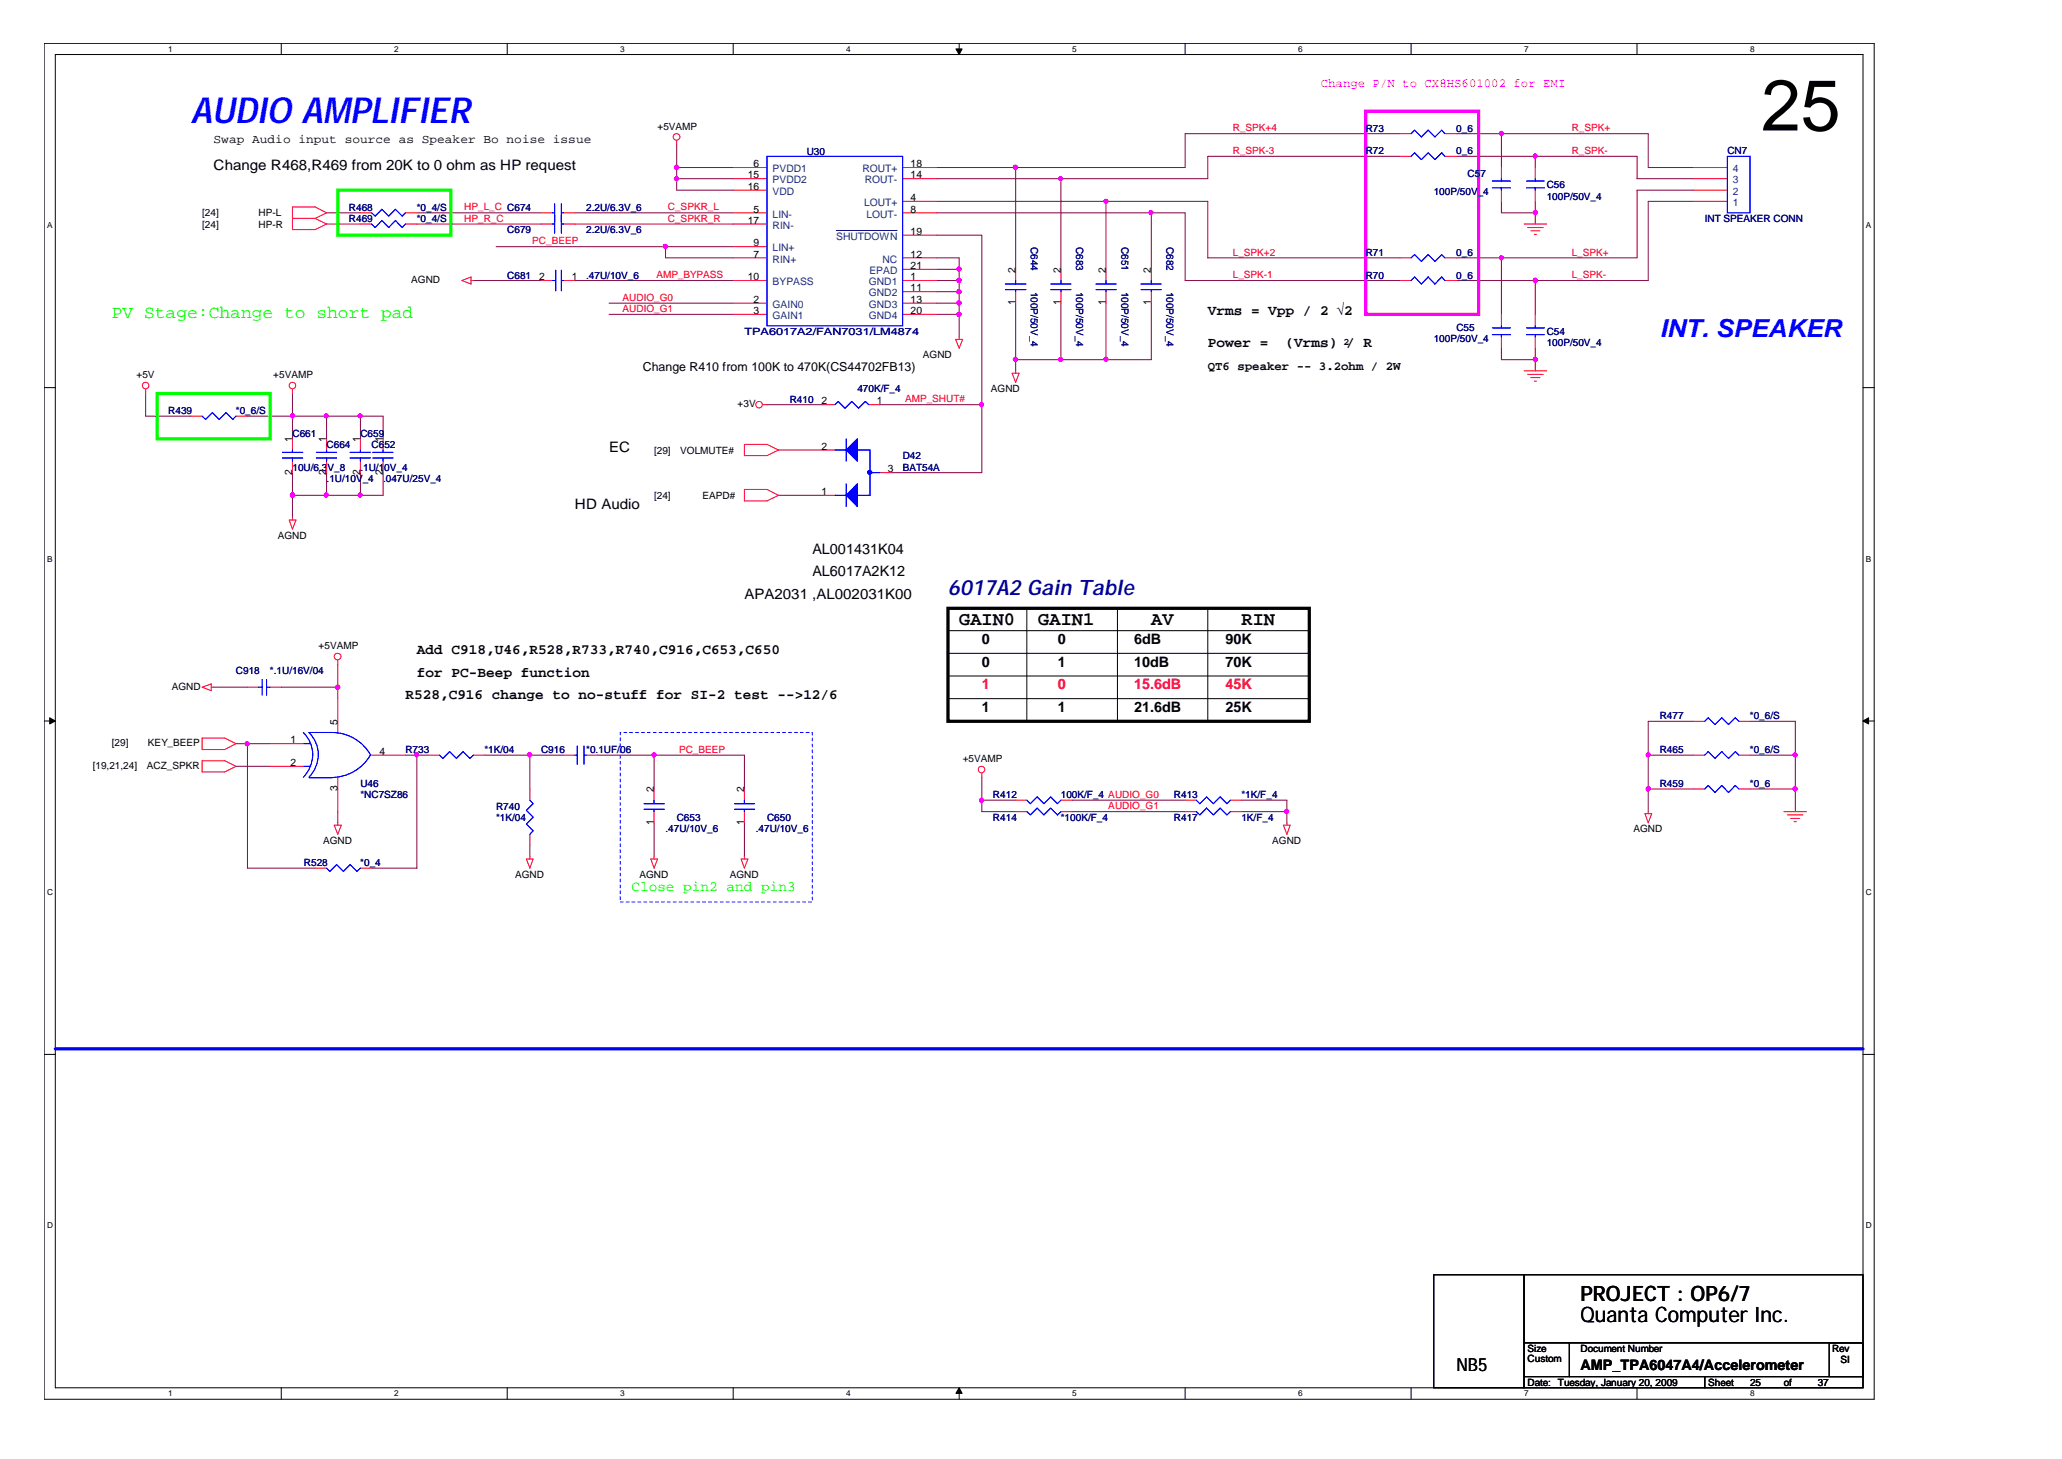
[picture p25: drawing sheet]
<svg xmlns="http://www.w3.org/2000/svg" width="297mm" height="210mm" viewBox="0 0 297 210" stroke-linecap="round" stroke-linejoin="round" font-family="sans-serif">
<defs><g id="words">
<text font-size="10.4" x="253.4" y="18.8">25</text>
<text font-size="5.2" fill="#00f" x="27.5" y="17.8">AUDIO AMPLIFIER</text>
<text font-size="3.6" fill="#00f" x="238.8" y="48.5">INT. SPEAKER</text>
<text font-size="3" fill="#0000a0" x="136.4" y="85.6">6017A2 Gain Table</text>
<g font-size="3">
<text x="227.4" y="190.2">Quanta Computer Inc.</text>
<text x="227.4" y="187.2">PROJECT : OP6/7</text>
</g>
<g font-size="2.8">
<text x="138" y="89.8">GAIN0</text>
<text x="149.4" y="89.8">GAIN1</text>
<text x="165.7" y="89.8">AV</text>
<text x="178.6" y="89.8">RIN</text>
</g>
<text font-size="2.6" fill="#0f0" x="16.1" y="45.7">PV Stage:Change to short pad</text>
<text font-size="2.6" x="209.5" y="197.3">NB5</text>
<g font-size="2.1">
<text x="30.7" y="24.4">Change R468,R469 from 20K to 0 ohm as HP request</text>
<text x="173.8" y="45.3">Vrms = Vpp / 2 √2</text>
<text x="173.8" y="50">Power =</text>
<text x="185" y="50">(Vrms) / R</text>
<text x="87.6" y="65">EC</text>
<text x="82.7" y="73.2">HD Audio</text>
<text x="116.9" y="79.6">AL001431K04</text>
<text x="116.9" y="82.9">AL6017A2K12</text>
<text x="107.1" y="86.2">APA2031 ,AL002031K00</text>
<text x="60" y="94.1">Add C918,U46,R528,R733,R740,C916,C653,C650</text>
<text x="141.3" y="92.6">0</text>
<text x="141.3" y="95.9">0</text>
<text x="152.2" y="92.6">0</text>
<text x="152.2" y="95.9">1</text>
<text x="163.2" y="92.6">6dB</text>
<text x="163.2" y="95.9">10dB</text>
<text x="176.3" y="92.6">90K</text>
<text x="176.3" y="95.9">70K</text>
<text x="58.3" y="100.6">R528,C916 change to no-stuff for SI-2 test --&gt;12/6</text>
<text x="60" y="97.3">for PC-Beep function</text>
<text x="141.3" y="102.4">1</text>
<text x="152.2" y="102.4">1</text>
<text x="163.2" y="102.4">21.6dB</text>
<text x="176.3" y="102.4">25K</text>
<text x="227.4" y="197">AMP_TPA6047A4/Accelerometer</text>
</g>
<g font-size="2.1" fill="#f00">
<text x="141.3" y="99.2">1</text>
<text x="152.2" y="99.2">0</text>
<text x="163.2" y="99.2">15.6dB</text>
<text x="176.3" y="99.2">45K</text>
</g>
<text font-size="2.1" fill="#0f0" x="90.8" y="128.1">Close pin2 and pin3</text>
<text font-size="1.8" fill="#f0f" x="190" y="12.5">Change P/N to CX8HS601002 for EMI</text>
<g font-size="1.8">
<text x="30.7" y="20.6">Swap Audio input source as Speaker Bo noise issue</text>
<text x="92.5" y="53.4">Change R410 from 100K to 470K(CS44702FB13)</text>
<text x="173.8" y="53.3">QT6 speaker -- 3.2ohm / 2W</text>
</g>
<g font-size="1.5">
<text x="107.6" y="25.7">15</text>
<text x="107.6" y="27.3">16</text>
<text x="108.4" y="24.1">6</text>
<text x="131" y="24.1">18</text>
<text x="131" y="25.7">14</text>
<text x="131" y="28.9">4</text>
<text x="107.6" y="32.2">17</text>
<text x="108.4" y="30.6">5</text>
<text x="108.4" y="35.4">9</text>
<text x="131" y="33.8">19</text>
<text x="131" y="30.6">8</text>
<text x="77.6" y="40.3">2</text>
<text x="82.3" y="40.3">1</text>
<text x="107.6" y="40.3">10</text>
<text x="108.4" y="37.1">7</text>
<text x="131" y="41.9">11</text>
<text x="131" y="40.3">1</text>
<text x="131" y="37.1">12</text>
<text x="131" y="38.7">21</text>
<text x="146.1" y="39.2" transform="rotate(-90 146.1 39.2)">2</text>
<text x="152.6" y="39.2" transform="rotate(-90 152.6 39.2)">2</text>
<text x="159.1" y="39.2" transform="rotate(-90 159.1 39.2)">2</text>
<text x="165.6" y="39.2" transform="rotate(-90 165.6 39.2)">2</text>
<text x="108.4" y="43.6">2</text>
<text x="108.4" y="45.2">3</text>
<text x="131" y="45.2">20</text>
<text x="131" y="43.6">13</text>
<text x="146.1" y="43.9" transform="rotate(-90 146.1 43.9)">1</text>
<text x="152.6" y="43.9" transform="rotate(-90 152.6 43.9)">1</text>
<text x="159.1" y="43.9" transform="rotate(-90 159.1 43.9)">1</text>
<text x="165.6" y="43.9" transform="rotate(-90 165.6 43.9)">1</text>
<text x="118.2" y="58.2">2</text>
<text x="126.2" y="58.2">1</text>
<text x="42" y="63.6" transform="rotate(-90 42 63.6)">1</text>
<text x="46.9" y="63.6" transform="rotate(-90 46.9 63.6)">1</text>
<text x="51.8" y="63.6" transform="rotate(-90 51.8 63.6)">1</text>
<text x="55.1" y="63.6" transform="rotate(-90 55.1 63.6)">1</text>
<text x="118.2" y="64.7">2</text>
<text x="42" y="68.3" transform="rotate(-90 42 68.3)">2</text>
<text x="46.9" y="68.3" transform="rotate(-90 46.9 68.3)">2</text>
<text x="51.8" y="68.3" transform="rotate(-90 51.8 68.3)">2</text>
<text x="55.1" y="68.3" transform="rotate(-90 55.1 68.3)">2</text>
<text x="118.2" y="71.2">1</text>
<text x="127.8" y="68">3</text>
<text x="41.8" y="106.9">1</text>
<text x="48.6" y="104.2" transform="rotate(-90 48.6 104.2)">5</text>
<text x="41.8" y="110.2">2</text>
<text x="48.6" y="113.8" transform="rotate(-90 48.6 113.8)">3</text>
<text x="54.6" y="108.6">4</text>
<text x="94.1" y="114" transform="rotate(-90 94.1 114)">2</text>
<text x="107.1" y="114" transform="rotate(-90 107.1 114)">2</text>
<text x="94.1" y="118.7" transform="rotate(-90 94.1 118.7)">1</text>
<text x="107.1" y="118.7" transform="rotate(-90 107.1 118.7)">1</text>
</g>
<g font-size="1.5" fill="#004080">
<text x="111.2" y="26.4">PVDD2</text>
<text x="111.2" y="28">VDD</text>
<text x="111.2" y="24.8">PVDD1</text>
<text x="124.1" y="24.8">ROUT+</text>
<text x="124.3" y="29.6">LOUT+</text>
<text x="124.4" y="26.4">ROUT-</text>
<text x="249.3" y="29.6">1</text>
<text x="249.3" y="28">2</text>
<text x="249.3" y="26.4">3</text>
<text x="249.3" y="24.8">4</text>
<text x="111.2" y="31.3">LIN-</text>
<text x="111.2" y="32.9">RIN-</text>
<text x="120.3" y="34.5">SHUTDOWN</text>
<text x="124.7" y="31.3">LOUT-</text>
<text x="111.2" y="37.8">RIN+</text>
<text x="111.2" y="36.2">LIN+</text>
<text x="111.2" y="41">BYPASS</text>
<text x="125" y="41">GND1</text>
<text x="125.1" y="39.4">EPAD</text>
<text x="127" y="37.8">NC</text>
<text x="111.2" y="44.3">GAIN0</text>
<text x="111.2" y="45.9">GAIN1</text>
<text x="125" y="42.6">GND2</text>
<text x="125" y="45.9">GND4</text>
<text x="125" y="44.3">GND3</text>
</g>
<g font-size="1.4">
<text x="94.6" y="18.6">+5VAMP</text>
<text x="29.1" y="31.1">[24]</text>
<text x="29.1" y="32.8">[24]</text>
<text x="37.2" y="31.1">HP-L</text>
<text x="37.2" y="32.8">HP-R</text>
<text x="59.2" y="40.7">AGND</text>
<text x="132.8" y="51.4">AGND</text>
<text x="193.3" y="49.6">2</text>
<text x="19.6" y="54.4">+5V</text>
<text x="39.3" y="54.4">+5VAMP</text>
<text x="106.1" y="58.6">+3V</text>
<text x="142.6" y="56.4">AGND</text>
<text x="94.1" y="65.3">[29]</text>
<text x="97.9" y="65.3">VOLMUTE#</text>
<text x="94.1" y="71.8">[24]</text>
<text x="101.1" y="71.8">EAPD#</text>
<text x="40" y="77.5">AGND</text>
<text x="45.8" y="93.4">+5VAMP</text>
<text x="24.7" y="99.2">AGND</text>
<text x="16.1" y="107.4">[29]</text>
<text x="21.3" y="107.4">KEY_BEEP</text>
<text x="13.3" y="110.6">[19,21,24]</text>
<text x="21.1" y="110.6">ACZ_SPKR</text>
<text x="138.5" y="109.7">+5VAMP</text>
<text x="235" y="119.7">AGND</text>
<text x="46.5" y="121.4">AGND</text>
<text x="183" y="121.4">AGND</text>
<text x="74.1" y="126.3">AGND</text>
<text x="92" y="126.3">AGND</text>
<text x="105" y="126.3">AGND</text>
<text x="219.8" y="194.5">Size</text>
<text x="219.8" y="196">Custom</text>
<text x="227.4" y="194.5">Document Number</text>
<text x="263.6" y="194.5">Rev</text>
<text x="264.8" y="196.1">SI</text>
<text x="219.8" y="199.4">Date: Tuesday, January 20, 2009</text>
<text x="245.8" y="199.4">Sheet</text>
<text x="251.8" y="199.4">25</text>
<text x="256.7" y="199.4">of</text>
<text x="261.5" y="199.4">37</text>
</g>
<g font-size="1.4" fill="#000080">
<text x="116.1" y="22.4">U30</text>
<text x="196.5" y="22.2">R72</text>
<text x="196.5" y="18.9">R73</text>
<text x="209.5" y="22.2">0_6</text>
<text x="209.5" y="18.9">0_6</text>
<text x="248.5" y="22.2">CN7</text>
<text x="206.3" y="28">100P/50V_4</text>
<text x="211.2" y="25.5">C57</text>
<text x="222.5" y="27.1">C56</text>
<text x="222.5" y="28.7">100P/50V_4</text>
<text x="50.2" y="32">R469</text>
<text x="50.2" y="30.3">R468</text>
<text x="60" y="32">*0_4/S</text>
<text x="60" y="30.3">*0_4/S</text>
<text x="73" y="33.6">C679</text>
<text x="84.3" y="33.6">2.2U/6.3V_6</text>
<text x="84.3" y="30.3">2.2U/6.3V_6</text>
<text x="148.3" y="35.5" transform="rotate(90 148.3 35.5)">C644</text>
<text x="154.9" y="35.5" transform="rotate(90 154.9 35.5)">C683</text>
<text x="161.4" y="35.5" transform="rotate(90 161.4 35.5)">C651</text>
<text x="167.9" y="35.5" transform="rotate(90 167.9 35.5)">C682</text>
<text x="245.3" y="32">INT SPEAKER CONN</text>
<text x="73" y="40.1">C681</text>
<text x="84.3" y="40.1">.47U/10V_6</text>
<text x="148.3" y="42" transform="rotate(90 148.3 42)">100P/50V_4</text>
<text x="154.9" y="42" transform="rotate(90 154.9 42)">100P/50V_4</text>
<text x="161.4" y="42" transform="rotate(90 161.4 42)">100P/50V_4</text>
<text x="167.9" y="42" transform="rotate(90 167.9 42)">100P/50V_4</text>
<text x="196.5" y="40.1">R70</text>
<text x="196.5" y="36.8">R71</text>
<text x="209.5" y="40.1">0_6</text>
<text x="209.5" y="36.8">0_6</text>
<text x="209.5" y="47.6">C55</text>
<text x="107.1" y="48.2">TPA6017A2/FAN7031/LM4874</text>
<text x="206.3" y="49.2">100P/50V_4</text>
<text x="222.5" y="48.2">C54</text>
<text x="222.5" y="49.8">100P/50V_4</text>
<text x="24.2" y="59.6">R439</text>
<text x="33.9" y="59.6">*0_6/S</text>
<text x="113.6" y="58">R410</text>
<text x="123.4" y="56.4">470K/F_4</text>
<text x="42.1" y="62.8">C661</text>
<text x="47" y="64.5">C664</text>
<text x="51.9" y="62.8">C659</text>
<text x="53.5" y="64.5">C652</text>
<text x="42.1" y="67.7">10U/6.3V_8</text>
<text x="47" y="69.4">.1U/10V_4</text>
<text x="51.9" y="67.7">.1U/10V_4</text>
<text x="55.1" y="69.4">.047U/25V_4</text>
<text x="129.9" y="66.1">D42</text>
<text x="129.9" y="67.7">BAT54A</text>
<text x="34" y="97">C918</text>
<text x="38.8" y="97">*.1U/16V/04</text>
<text x="238.8" y="103.5">R477</text>
<text x="251.8" y="103.5">*0_6/S</text>
<text x="51.9" y="113.3">U46</text>
<text x="58.3" y="108.3">R733</text>
<text x="69.7" y="108.3">*1K/04</text>
<text x="77.9" y="108.3">C916</text>
<text x="84.3" y="108.3">*0.1UF/06</text>
<text x="238.8" y="113.3">R459</text>
<text x="238.8" y="108.3">R465</text>
<text x="251.8" y="113.3">*0_6</text>
<text x="251.8" y="108.3">*0_6/S</text>
<text x="51.9" y="114.9">*NC7SZ86</text>
<text x="71.4" y="116.5">R740</text>
<text x="71.4" y="118.1">*1K/04</text>
<text x="95.8" y="119.7">.47U/10V_6</text>
<text x="97.4" y="118.1">C653</text>
<text x="108.8" y="119.7">.47U/10V_6</text>
<text x="110.4" y="118.1">C650</text>
<text x="142.9" y="118.1">R414</text>
<text x="142.9" y="114.9">R412</text>
<text x="152.6" y="118.1">*100K/F_4</text>
<text x="152.6" y="114.9">100K/F_4 AUDIO_G0</text>
<text x="168.9" y="114.9">R413</text>
<text x="168.9" y="118.1">R417</text>
<text x="178.6" y="114.9">*1K/F_4</text>
<text x="178.6" y="118.1">1K/F_4</text>
<text x="43.7" y="124.6">R528</text>
<text x="51.8" y="124.6">*0_4</text>
</g>
<g font-size="1.4" fill="#f00">
<text x="177.4" y="18.9">R_SPK+4</text>
<text x="177.4" y="22.2">R_SPK-3</text>
<text x="226.1" y="18.9">R_SPK+</text>
<text x="226.1" y="22.2">R_SPK-</text>
<text x="66.8" y="30.3">HP_L_C C674</text>
<text x="66.8" y="31.9">HP_R_C</text>
<text x="76.6" y="35.2">PC_BEEP</text>
<text x="96.1" y="31.9">C_SPKR_R</text>
<text x="96.1" y="30.3">C_SPKR_L</text>
<text x="94.4" y="40">AMP_BYPASS</text>
<text x="177.4" y="40">L_SPK-1</text>
<text x="177.4" y="36.8">L_SPK+2</text>
<text x="226.1" y="40">L_SPK-</text>
<text x="226.1" y="36.8">L_SPK+</text>
<text x="89.6" y="43.3">AUDIO_G0</text>
<text x="89.6" y="44.9">AUDIO_G1</text>
<text x="130.2" y="57.9">AMP_SHUT#</text>
<text x="97.7" y="108.3">PC_BEEP</text>
<text x="159.5" y="116.4">AUDIO_G1</text>
</g>
<g font-size="1.2">
<text x="24.2" y="7.5">1</text>
<text x="56.7" y="7.5">2</text>
<text x="89.2" y="7.5">3</text>
<text x="121.8" y="7.5">4</text>
<text x="154.3" y="7.5">5</text>
<text x="186.8" y="7.5">6</text>
<text x="219.3" y="7.5">7</text>
<text x="251.8" y="7.5">8</text>
<text x="6.8" y="32.9">A</text>
<text x="268.5" y="32.9">A</text>
<text x="6.8" y="80.8">B</text>
<text x="268.5" y="80.8">B</text>
<text x="6.8" y="128.7">C</text>
<text x="268.5" y="128.7">C</text>
<text x="6.8" y="176.7">D</text>
<text x="268.5" y="176.7">D</text>
<text x="24.2" y="200.9">1</text>
<text x="56.7" y="200.9">2</text>
<text x="89.2" y="200.9">3</text>
<text x="121.8" y="200.9">4</text>
<text x="154.3" y="200.9">5</text>
<text x="186.8" y="200.9">6</text>
<text x="219.3" y="200.9">7</text>
<text x="251.8" y="200.9">8</text>
</g>
</g></defs>
<g fill="none" stroke="#000" stroke-width=".14">
<path d="M6.3 6.2h263.4v195.1h-263.4zM8 7.8h260.1v191.9h-260.1zM40.5 6.2v1.6M73 6.2v1.6M105.5 6.2v1.6M138 6.2v1.6M170.5 6.2v1.6M203 6.2v1.6M235.5 6.2v1.6M6.3 55.8h1.7M268.1 55.8h1.6M136.4 90.7h52"/>
<path d="M136.4 94h52M136.4 97.3h52M147.7 87.5v16.3M160.8 87.5v16.3M173.8 87.5v16.3M6.3 103.7h1.7M136.4 100.5h52M268.1 103.7h1.6M6.3 151.7h1.7M268.1 151.7h1.6M40.5 199.7v1.6M73 199.7v1.6"/>
<path d="M105.5 199.7v1.6M138 199.7v1.6M170.5 199.7v1.6M203 199.7v1.6M206.3 183.4h13v16.3h-13zM219.3 183.4h48.8v9.8h-48.8zM219.3 193.2h6.5v4.8h-6.5zM219.3 198h26v1.7h-26zM225.8 193.2h42.3v4.8h-42.3zM235.5 199.7v1.6M245.3 198h22.8v1.7h-22.8zM263.2 193.2h4.9v4.8h-4.9z"/>
</g>
<g fill="#000" stroke="#000" stroke-width=".14">
<path d="M137.5 7h.9l-.4 .8z" fill-rule="evenodd"/>
<path d="M7.2 103.3l.8 .4-.8 .5z" fill-rule="evenodd"/>
<path d="M268.1 103.7l.8-.4v.9z" fill-rule="evenodd"/>
<path d="M138 199.7l.4 .8h-.9z" fill-rule="evenodd"/>
</g>
<g fill="none" stroke="#800040" stroke-width=".14">
<path d="M201.4 19.2h-30.9v4.9h-35.8M209.5 19.2h27.7v4.9h6.5M216 19.2v4.9M47 30.6h4.9M47 32.2h4.9M60 30.6h17.9M60 32.2h17.9M71.4 35.5h34.1M82.7 30.6h22.8M82.7 32.2h22.8M95.8 35.5v1.6h9.7M97.4 25.7h8.1"/>
<path d="M97.4 24.1h8.1M97.4 20.8v6.6h8.1M134.7 30.6h35.8v9.8h30.9M134.7 37.1h3.3v11.4M134.7 29h39.1v8.1h27.6M134.7 33.8h6.6v34.2h-13M134.7 38.7h3.3M146.1 24.1v14.6M152.7 25.7v13M159.1 29v9.7M165.7 30.6v8.1M201.4 22.5h-27.6v3.2h-39.1"/>
<path d="M209.5 22.5h26v3.2h8.2M216 29v1.6h4.9M216 37.1v8.1M220.9 22.5v1.6M220.9 29v3.2M243.7 29h-6.5v11.4h-27.7M243.7 27.4h-8.2v9.7h-26M21 56.6v3.3h6.5M35.6 59.9h19.5v3.2M42.1 56.6v6.5M47 59.9v3.2M51.9 59.9v3.2"/>
<path d="M68.1 40.4h9.8M82.7 40.4h22.8M87.6 43.6h17.9M87.6 45.2h17.9M110.4 58.2h8.1M126.6 58.2h14.7M134.7 40.4h3.3M134.7 42h3.3M134.7 43.6h3.3M134.7 45.2h3.3M146.1 43.6v9.8M152.7 43.6v8.1"/>
<path d="M159.1 43.6v8.1M165.7 43.6v8.1h-19.6M216 50.1v1.6h4.9M220.9 40.4v4.8M220.9 50.1v3.3M42.1 68v6.5M47 68v3.3M51.9 68v3.3M55.1 68v3.3h-13M112 71.3h6.5M112 64.7h6.5M30.7 98.9h4.9"/>
<path d="M40.5 98.9h8.1M48.6 95.6v4.9M34 107h4.9M34 110.3h4.9M35.6 107v17.9h9.7M48.6 116.8v1.6M58.3 108.6h3.3M60 108.6v16.3h-6.5M69.7 108.6h11.4M76.2 108.6v4.9M86 108.6h21.1v4.9M94.1 108.6v4.9"/>
<path d="M94.1 118.4v4.8M107.1 118.4v4.8M141.3 111.9v4.9h4.8M141.3 115.1h4.8M154.3 115.1h16.2M154.3 116.8h16.2M178.6 115.1h6.6v3.3M178.6 116.8h6.6M237.2 108.6h6.5M237.2 113.5h6.5M243.7 103.8h-6.5v13M251.8 108.6h6.5"/>
<path d="M251.8 103.8h6.5v13M251.8 113.5h6.5M76.2 121.6v1.6"/>
</g>
<g fill="#f0f" stroke="#f0f" stroke-width=".14">
<circle cx="220.9" cy="40.3" r=".31"/>
<circle cx="95.7" cy="35.4" r=".3"/>
<circle cx="220.9" cy="30.6" r=".3"/>
<circle cx="220.9" cy="51.7" r=".3"/>
<circle cx="141.2" cy="58.2" r=".3"/>
<circle cx="146.1" cy="51.7" r=".31"/>
<circle cx="159.1" cy="51.7" r=".3"/>
<circle cx="216" cy="37.1" r=".3"/>
<circle cx="216" cy="19.2" r=".3"/>
<circle cx="146.1" cy="24.1" r=".32"/>
<circle cx="152.6" cy="25.7" r=".3"/>
<circle cx="159.1" cy="29" r=".3"/>
<circle cx="152.6" cy="51.7" r=".3"/>
<circle cx="138" cy="43.6" r=".31"/>
<circle cx="138" cy="40.3" r=".32"/>
<circle cx="97.4" cy="25.7" r=".31"/>
<circle cx="97.3" cy="24.1" r=".32"/>
<circle cx="138" cy="42" r=".31"/>
<circle cx="138" cy="45.2" r=".31"/>
<circle cx="165.6" cy="30.6" r=".3"/>
<circle cx="138" cy="38.7" r=".31"/>
<circle cx="220.9" cy="22.4" r=".3"/>
<circle cx="42.1" cy="71.2" r=".3"/>
<circle cx="46.9" cy="59.8" r=".3"/>
<circle cx="51.8" cy="71.2" r=".3"/>
<circle cx="46.9" cy="71.2" r=".3"/>
<circle cx="51.8" cy="59.8" r=".3"/>
<circle cx="42.1" cy="59.8" r=".3"/>
<circle cx="48.6" cy="98.9" r=".31"/>
<circle cx="35.6" cy="107" r=".3"/>
<circle cx="94.1" cy="108.6" r=".3"/>
<circle cx="76.2" cy="108.6" r=".3"/>
<circle cx="59.9" cy="108.6" r=".3"/>
<circle cx="258.3" cy="108.6" r=".3"/>
<circle cx="237.2" cy="108.6" r=".3"/>
<circle cx="258.3" cy="113.5" r=".31"/>
<circle cx="237.1" cy="113.5" r=".31"/>
<circle cx="141.2" cy="115.1" r=".3"/>
<circle cx="185.1" cy="116.7" r=".3"/>
</g>
<g fill="none" stroke="#f00" stroke-width=".14">
<path d="M201.4 19.2h1.6M207.9 19.2h1.6M42.1 29.8h3.2l1.7 .8-1.7 .8 1.7 .8-1.7 .8h-3.2zM42.1 31.4h3.2M51.9 32.2h1.6M51.9 30.6h1.6M58.3 32.2h1.7M58.3 30.6h1.7M77.9 32.2h1.6M77.9 30.6h1.6M81.1 32.2h1.6M81.1 30.6h1.6"/>
<path d="M97.4 20.2v.6M105.5 32.2h4.9M105.5 27.4h4.9M105.5 25.7h4.9M105.5 24.1h4.9M105.5 30.6h4.9M105.5 37.1h4.9M105.5 35.5h4.9M129.9 29h4.8M129.9 25.7h4.8M129.9 24.1h4.8M129.9 30.6h4.8"/>
<path d="M129.9 33.8h4.8M129.9 37.1h4.8M129.9 38.7h4.8M146.1 38.7v1.7M152.7 38.7v1.7M159.1 38.7v1.7M165.7 38.7v1.7M201.4 22.5h1.6M201.4 37.1h1.6M207.9 22.5h1.6M207.9 37.1h1.6M216 24.1v1.6"/>
<path d="M216 27.4v1.6M219.3 32.2h3.2M219.8 32.7h2.2M220.3 33.2h1.3M220.8 33.7h.3M220.9 24.1v1.6M220.9 27.4v1.6M243.7 29h4.8M243.7 27.4h4.8M243.7 25.7h4.8M243.7 24.1h4.8M21 56v.6"/>
<path d="M27.5 59.9h1.6M34 59.9h1.6M42.1 56v.6M66.5 40.4l1.3-.6v1.1zM67.8 40.4h.3M77.9 40.4h1.6M81.1 40.4h1.6M105.5 40.4h4.9M105.5 45.2h4.9M105.5 43.6h4.9M109.7 58.2h.7M118.5 58.2h1.6"/>
<path d="M125 58.2h1.6M129.9 40.4h4.8M129.9 42h4.8M129.9 45.2h4.8M129.9 43.6h4.8M137.5 48.8h1l-.5 1.3zM138 48.5v.3M145.6 53.7h1l-.5 1.3zM146.1 42v1.6M146.1 53.4v.3M152.7 42v1.6M159.1 42v1.6"/>
<path d="M165.7 42v1.6M201.4 40.4h1.6M207.9 40.4h1.6M216 45.2v1.7M216 48.5v1.6M219.3 53.4h3.2M219.8 53.9h2.2M220.3 54.3h1.3M220.8 54.8h.3M220.9 45.2v1.7M220.9 48.5v1.6M41.6 74.8h1l-.5 1.3z"/>
<path d="M42.1 63.1v1.6M42.1 66.4v1.6M42.1 74.5v.3M47 63.1v1.6M47 66.4v1.6M51.9 63.1v1.6M51.9 66.4v1.6M55.1 63.1v1.6M55.1 66.4v1.6M107.1 63.9h3.3l1.6 .8-1.6 .8h-3.3zM107.1 70.4h3.3l1.6 .9-1.6 .8h-3.3zM118.5 64.7h1.6"/>
<path d="M118.5 71.3h1.6M126.6 68h1.7M29.1 98.9l1.3-.5v1zM30.4 98.9h.3M35.6 98.9h1.6M38.9 98.9h1.6M48.6 95v.6M29.1 106.2h3.2l1.7 .8-1.7 .8h-3.2zM29.1 109.4h3.2l1.7 .9-1.7 .8h-3.2zM38.9 107h4.8M38.9 110.3h4.8M48.1 118.7h1l-.5 1.3z"/>
<path d="M48.6 100.5v4.9M48.6 111.9v4.9M48.6 118.4v.3M53.5 108.6h4.8M61.6 108.6h1.6M68.1 108.6h1.6M76.2 113.5v1.6M81.1 108.6h1.6M84.4 108.6h1.6M94.1 113.5v1.6M94.1 116.8v1.6M107.1 113.5v1.6"/>
<path d="M107.1 116.8v1.6M141.3 111.2v.7M146.1 116.8h1.6M146.1 115.1h1.6M152.7 116.8h1.6M152.7 115.1h1.6M170.5 116.8h1.6M170.5 115.1h1.6M177 116.8h1.6M177 115.1h1.6M184.7 118.7h.9l-.4 1.3zM185.2 118.4v.3"/>
<path d="M236.7 117.1h1l-.5 1.3zM237.2 116.8v.3M243.7 103.8h1.6M243.7 108.6h1.6M243.7 113.5h1.6M250.2 103.8h1.6M250.2 108.6h1.6M250.2 113.5h1.6M256.7 116.8h3.2M257.2 117.2h2.2M257.6 117.7h1.4M258.1 118.2h.3"/>
<path d="M45.3 124.9h1.7M51.9 124.9h1.6M75.7 123.6h1l-.5 1.3zM76.2 120v1.6M76.2 123.2v.4M93.6 123.6h1l-.5 1.3zM94.1 123.2v.4M106.6 123.6h1l-.5 1.3zM107.1 123.2v.4"/>
<circle cx="97.4" cy="19.7" r=".48"/>
<circle cx="20.9" cy="55.5" r=".47"/>
<circle cx="42.1" cy="55.5" r=".47"/>
<circle cx="109.2" cy="58.2" r=".47"/>
<circle cx="48.6" cy="94.5" r=".48"/>
<circle cx="141.2" cy="110.7" r=".47"/>
</g>
<path d="M8 150.9h260.1" fill="none" stroke="#00f" stroke-width=".47"/>
<path d="M136.4 87.5h52v16.3h-52z" fill="none" stroke="#000" stroke-width=".47"/>
<path d="M89.2 105.4h27.7v24.4h-27.7z" fill="none" stroke="#00f" stroke-width=".14" stroke-dasharray=".4"/>
<path d="M196.5 16h16.3v29.2h-16.3z" fill="none" stroke="#f0f" stroke-width=".47"/>
<path d="M48.6 27.4h16.3v6.4h-16.3zM22.6 56.6h16.3v6.5h-16.3z" fill="none" stroke="#0f0" stroke-width=".47"/>
<g fill="none" stroke="#00f" stroke-width=".14">
<path d="M203 19.2l.5-.5 1 1 1-1 1 1 .9-1 .5 .5M53.5 32.2l.5 .5 .9-1 1 1 1-1 1 1 .4-.5M53.5 30.6l.5 .5 .9-1 1 1 1-1 1 1 .4-.5M79.5 32.2h.3M79.5 30.6h.3M79.8 29.3v4.2M80 38.9v2.9M80.8 32.2h.3M80.8 29.3v4.2M80.8 38.9v2.9M80.8 30.6h.3M110.4 22.5h19.5v24.4h-19.5z"/>
<path d="M203 22.5l.5-.5 1 1 1-1 1 1 .9-1 .5 .5M203 37.1l.5-.5 1 1 1-1 1 1 .9-1 .5 .5M214.7 27h2.6M214.7 26h2.6M216 25.7v.3M216 27v.4M219.6 27h2.6M219.6 26h2.6M220.9 25.7v.3M220.9 27v.4M248.5 22.5h3.3v8.1h-3.3zM29.1 59.9l.5 .4 1-.9 .9 .9 1-.9 1 .9 .5-.4"/>
<path d="M79.5 40.4h.5M80.8 40.4h.3M120.1 58.2l.5-.4 1 .9 1-.9 .9 .9 1-.9 .5 .4M144.7 40.9h2.9M144.7 41.7h2.9M146.1 40.4v.5M146.1 41.7v.3M151.2 40.9h2.9M151.2 41.7h2.9M152.7 40.4v.5M152.7 41.7v.3M157.7 40.9h2.9"/>
<path d="M157.7 41.7h2.9M159.1 40.4v.5M159.1 41.7v.3M164.2 40.9h2.9M164.2 41.7h2.9M165.7 40.4v.5M165.7 41.7v.3M203 40.4l.5-.6 1 1.1 1-1.1 1 1.1 .9-1.1 .5 .6M214.7 48.1h2.6M214.7 47.2h2.6M216 46.9v.3M216 48.1v.4"/>
<path d="M219.6 48.1h2.6M219.6 47.2h2.6M220.9 46.9v.3M220.9 48.1v.4M40.6 65.9h3M40.6 65.1h3M42.1 64.7v.4M42.1 65.9v.5M45.5 65.9h2.9M45.5 65.1h2.9M47 64.7v.4M47 65.9v.5"/>
<path d="M50.4 65.9h2.9M50.4 65.1h2.9M51.9 64.7v.4M51.9 65.9v.5M53.6 65.9h3M53.6 65.1h3M55.1 64.7v.4M55.1 65.9v.5M120.1 71.3h1.7M120.1 64.7h1.7M121.8 63.1v3.3M121.8 69.6v3.3"/>
<path d="M123.4 64.7h1.8v3M125.2 68.3v3h-1.8M125.5 68h1.1M37.2 98.9h.5M37.7 97.8v2.2M38.4 97.8v2.2M38.4 98.9h.5M43.6 105.4a4.6 4.6 0 0 1 1.4 3.2 4.8 4.8 0 0 1-1.4 3.2M43.7 107h1M43.7 110.3h1M44.4 105.4a4.6 4.6 0 0 1 1.4 3.2 4.8 4.8 0 0 1-1.4 3.2M44.5 105.4h3.3"/>
<path d="M44.5 111.9h3.3M47.8 105.4a6.4 6.4 0 0 1 5.5 3.2M53.3 108.6a6.5 6.5 0 0 1-5.5 3.3M63.2 108.6l.5 .5 1-1 1 1 .9-1 1 1 .5-.5M76.2 115.1l.5 .5-1 1 1 1-1 .9 1 1-.5 .5M82.7 108.6h.4M83.1 107.3v2.7M84 108.6h.4M84 107.3v2.7M92.7 115.6h2.9M92.7 116.4h2.9M94.1 115.1v.5"/>
<path d="M94.1 116.4v.4M105.7 115.6h2.9M105.7 116.4h2.9M107.1 115.1v.5M107.1 116.4v.4M147.7 116.8l.6 .4 .9-.9 1 .9 1-.9 .9 .9 .6-.4M147.7 115.1l.6 .5 .9-.9 1 .9 1-.9 .9 .9 .6-.5M172.1 115.1l.5 .5 1-.9 1 .9 1-.9 .9 .9 .5-.5M172.1 116.8l.5 .4 1-.9 1 .9 1-.9 .9 .9 .5-.4M245.3 103.8l.5-.5 1 .9 .9-.9 1 .9 1-.9 .5 .5M245.3 113.5l.5-.5 1 1 .9-1 1 1 1-1 .5 .5M245.3 108.6l.5-.5 1 1 .9-1 1 1 1-1 .5 .5"/>
<path d="M47 124.9l.5 .5 .9-1 1 1 1-1 1 1 .5-.5"/>
</g>
<path d="M120.3 33.2h8.8" fill="none" stroke="#004080" stroke-width=".14"/>
<g fill="#00f" stroke="#00f" stroke-width=".14">
<path d="M123.4 69.6v3.3l-1.6-1.6z" fill-rule="evenodd"/>
<path d="M121.8 64.7l1.6-1.6v3.3z" fill-rule="evenodd"/>
<path d="M123.4 69.6v3.3l-1.6-1.6z" fill-rule="evenodd"/>
<path d="M121.8 64.7l1.6-1.6v3.3z" fill-rule="evenodd"/>
<circle cx="125.1" cy="68" r=".3"/>
</g>
<use href="#words"/>
</svg>
